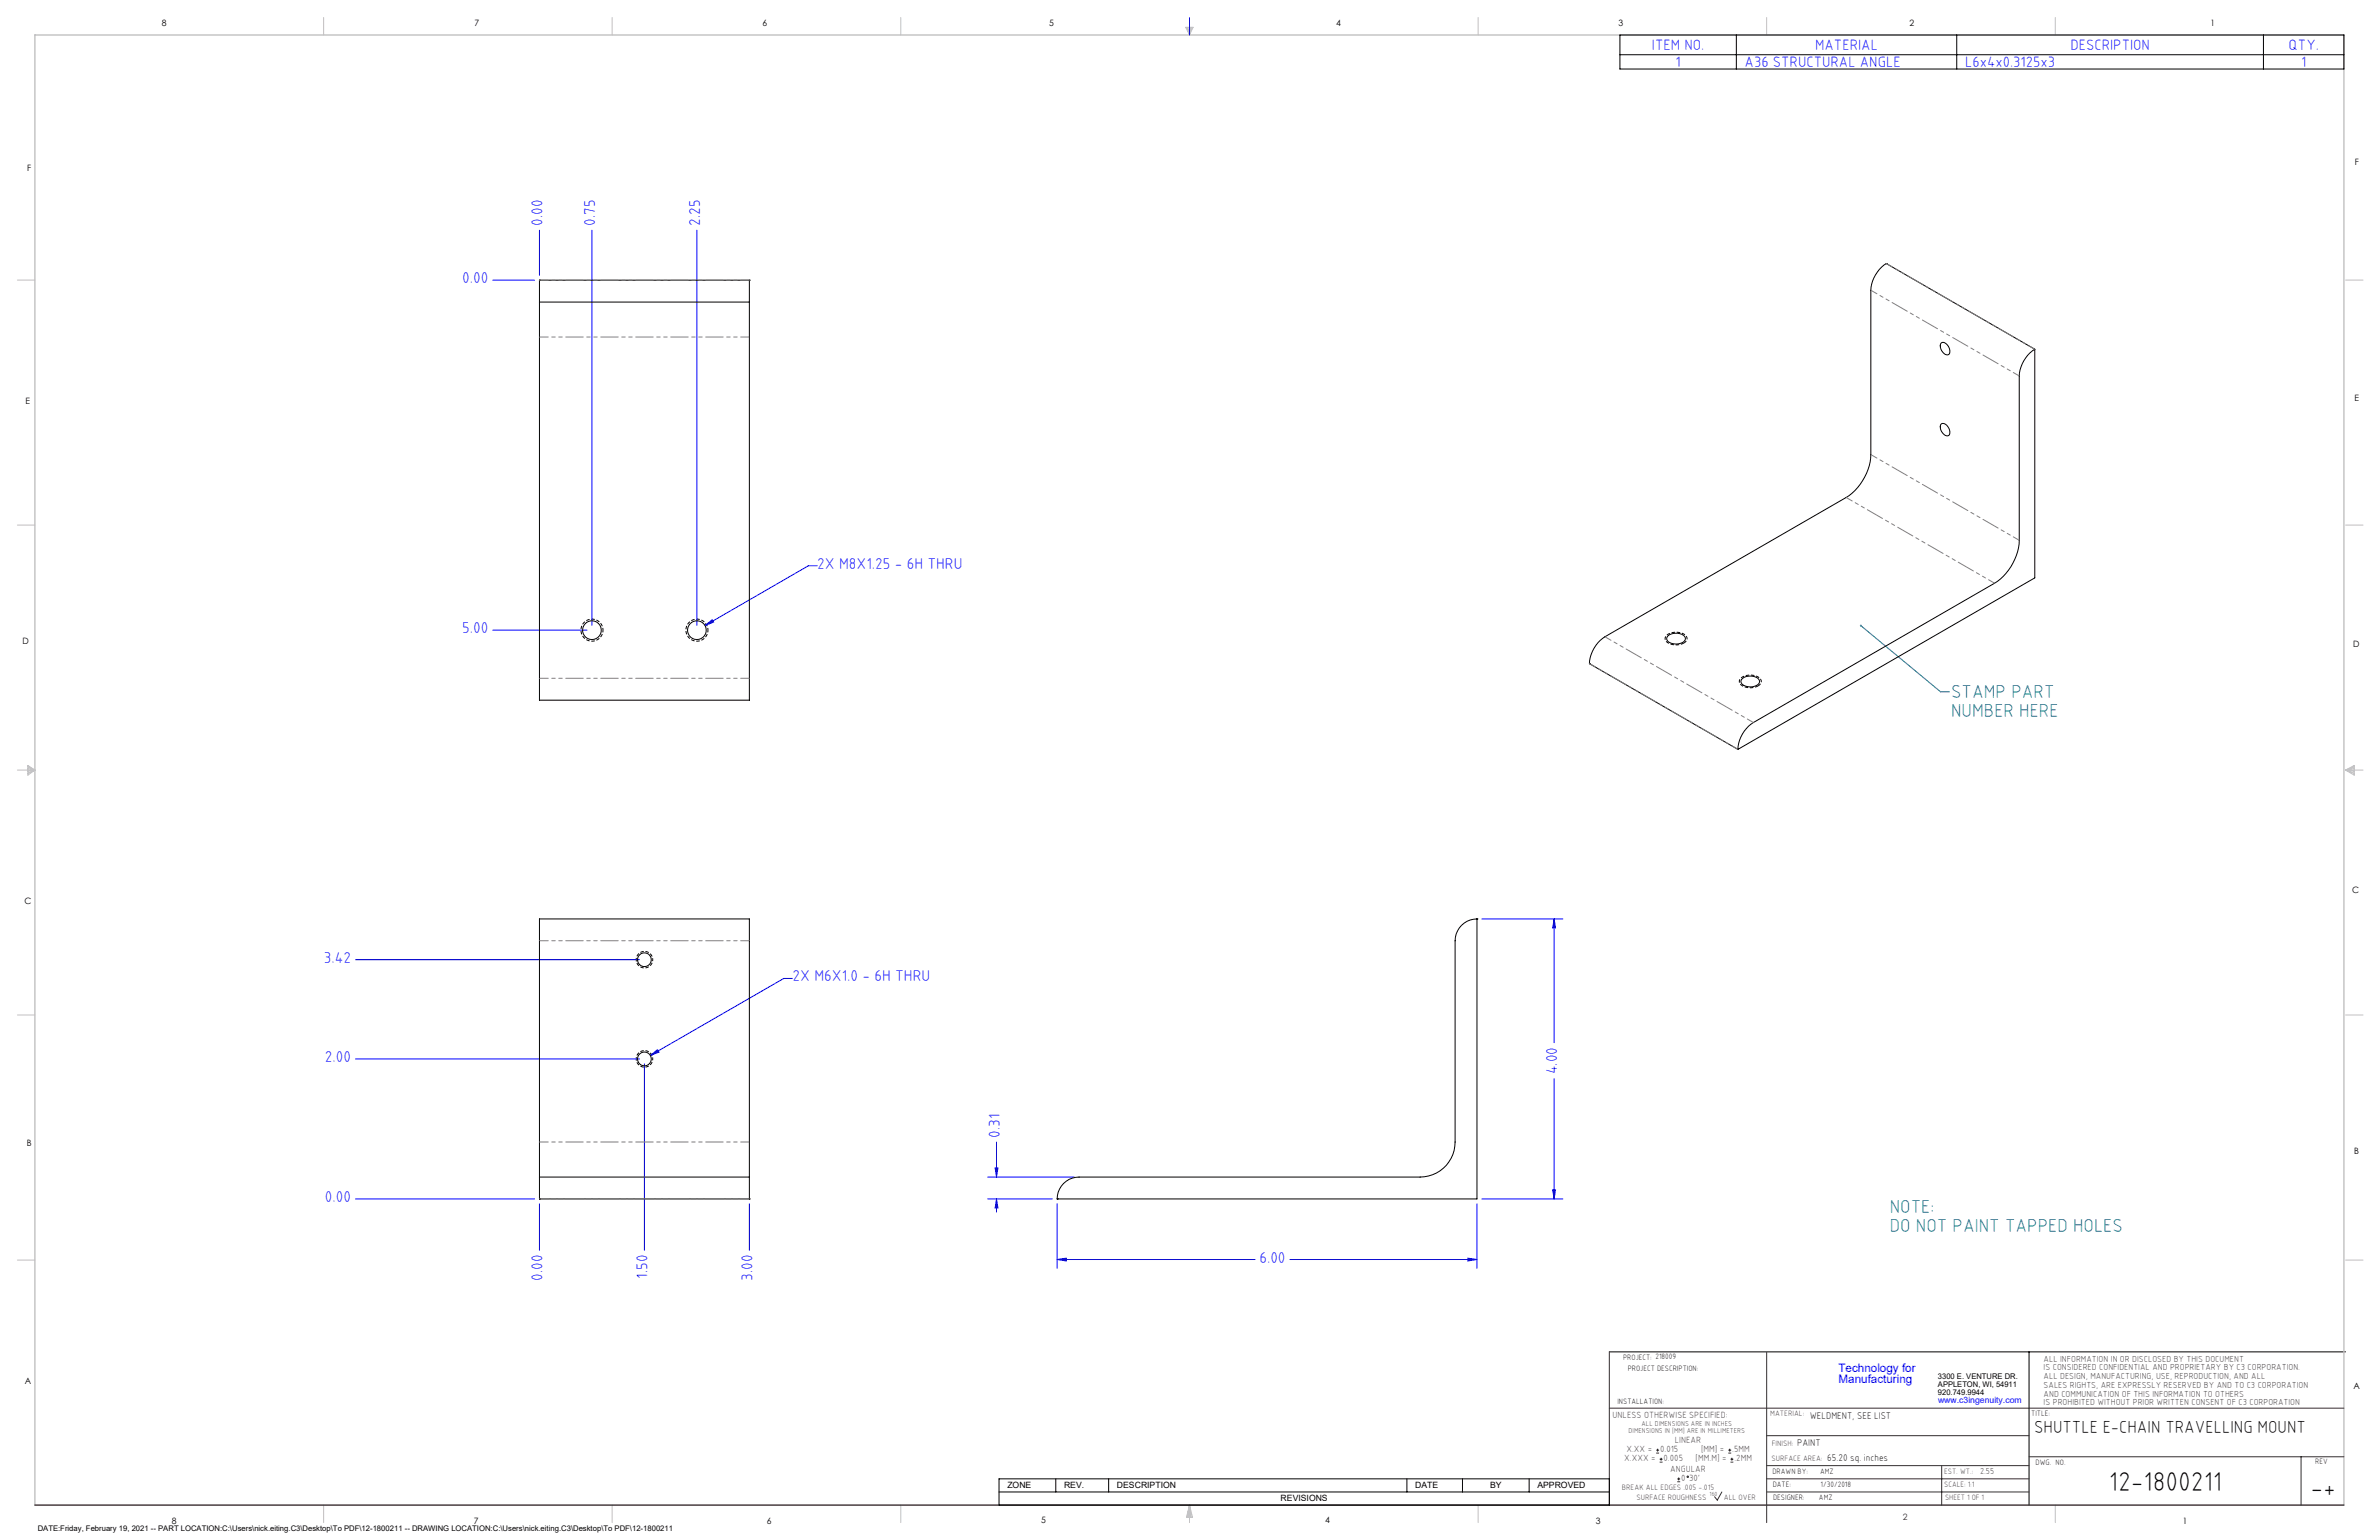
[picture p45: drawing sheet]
<svg xmlns="http://www.w3.org/2000/svg" width="864mm" height="559mm" viewBox="0 0 864 559" stroke-linecap="round" stroke-linejoin="round" font-family="sans-serif">
<defs><g id="words">
<g font-size="9.9">
<text x="765.6" y="541.1">12-1800211</text>
<text x="838.7" y="543.2">-+</text>
</g>
<g font-size="6.8" fill="#008080">
<text x="708.3" y="253.4">STAMP PART</text>
<text x="708.3" y="260.2">NUMBER HERE</text>
<text x="686" y="440.1">NOTE:</text>
<text x="686" y="446.9">DO NOT PAINT TAPPED HOLES</text>
</g>
<text font-size="6.3" x="738.4" y="519.9">SHUTTLE E-CHAIN TRAVELLING MOUNT</text>
<g font-size="5.7" fill="#00f">
<text x="197" y="81.9" transform="rotate(-90 197 81.9)">0.00</text>
<text x="216" y="81.9" transform="rotate(-90 216 81.9)">0.75</text>
<text x="254.1" y="81.9" transform="rotate(-90 254.1 81.9)">2.25</text>
<text x="167.8" y="102.8">0.00</text>
<text x="296.7" y="206.4">2X M8X1.25 - 6H THRU</text>
<text x="167.8" y="229.8">5.00</text>
<text x="117.5" y="349.4">3.42</text>
<text x="287.7" y="356.1">2X M6X1.0 - 6H THRU</text>
<text x="117.9" y="385.4">2.00</text>
<text x="565.3" y="389.8" transform="rotate(-90 565.3 389.8)">4.00</text>
<text x="362.9" y="412.8" transform="rotate(-90 362.9 412.8)">0.31</text>
<text x="117.9" y="436.1">0.00</text>
<text x="457.2" y="458.2">6.00</text>
<text x="197" y="464.8" transform="rotate(-90 197 464.8)">0.00</text>
<text x="235.1" y="464" transform="rotate(-90 235.1 464)">1.50</text>
<text x="273.2" y="464.8" transform="rotate(-90 273.2 464.8)">3.00</text>
</g>
<g font-size="5.4" fill="#00f">
<text x="599.7" y="18.1">ITEM NO.</text>
<text x="658.9" y="18.1">MATERIAL</text>
<text x="751.6" y="18.1">DESCRIPTION</text>
<text x="830.8" y="18.1">QTY.</text>
<text x="608.2" y="24.3">1</text>
<text x="633.3" y="24.3">A36 STRUCTURAL ANGLE</text>
<text x="713.3" y="24.3">L6x4x0.3125x3</text>
<text x="835.3" y="24.3">1</text>
</g>
<g font-size="4.2" fill="#00f">
<text x="667.4" y="497.7">Technology for</text>
<text x="667.4" y="502">Manufacturing</text>
</g>
<g font-size="3.5">
<text x="657" y="514.9">WELDMENT, SEE LIST</text>
<text x="652.4" y="524.7">PAINT</text>
<text x="663.3" y="530.1">65.20 sq. inches</text>
</g>
<g font-size="3.3" fill="#382c30">
<text x="585.4" y="514.4">UNLESS OTHERWISE SPECIFIED:</text>
<text x="590.4" y="526.8">X.XX =</text>
<text x="602.6" y="526.8">0.015</text>
<text x="608" y="523.6">LINEAR</text>
<text x="617.5" y="526.8">[MM] =</text>
<text x="628.8" y="526.8">.5MM</text>
<text x="589.6" y="530.1">X.XXX =</text>
<text x="603.9" y="530.1">0.005</text>
<text x="606.3" y="534">ANGULAR</text>
<text x="615.5" y="530.1">[MM.M] =</text>
<text x="629.6" y="530.1">.2MM</text>
<text x="610.3" y="537.3">0</text>
<text x="613.2" y="537.3">30'</text>
</g>
<g font-size="3.2">
<text x="58.8" y="9.6">8</text>
<text x="172.3" y="9.5">7</text>
<text x="276.8" y="9.5">6</text>
<text x="380.9" y="9.6">5</text>
<text x="485" y="9.5">4</text>
<text x="587.5" y="9.5">3</text>
<text x="693.1" y="9.5">2</text>
<text x="802.4" y="9.5">1</text>
<text x="854.9" y="59.8">F</text>
<text x="9.9" y="62">F</text>
<text x="9.3" y="146.5">E</text>
<text x="854.7" y="145.5">E</text>
<text x="8.2" y="233.6">D</text>
<text x="854.3" y="234.9">D</text>
<text x="8.9" y="328.1">C</text>
<text x="853.9" y="324.1">C</text>
<text x="9.7" y="415.8">B</text>
<text x="854.6" y="418.6">B</text>
<text x="9" y="502">A</text>
<text x="854.3" y="503.9">A</text>
<text x="62.3" y="552.9">8</text>
<text x="172" y="552.9">7</text>
<text x="278.3" y="552.9">6</text>
<text x="377.9" y="552.8">5</text>
<text x="481" y="552.8">4</text>
<text x="579.3" y="552.8">3</text>
<text x="792.4" y="552.8">1</text>
</g>
<g font-size="3.2" fill="#382c30">
<text x="741.9" y="494.1">ALL INFORMATION IN OR DISCLOSED BY THIS DOCUMENT</text>
<text x="741.9" y="497.3">IS CONSIDERED CONFIDENTIAL AND PROPRIETARY BY C3 CORPORATION.</text>
<text x="741.9" y="500.4">ALL DESIGN, MANUFACTURING, USE, REPRODUCTION, AND ALL</text>
<text x="741.9" y="503.6">SALES RIGHTS, ARE EXPRESSLY RESERVED BY AND TO C3 CORPORATION</text>
<text x="741.9" y="506.8">AND COMMUNICATION OF THIS INFORMATION TO OTHERS</text>
<text x="741.9" y="510">IS PROHIBITED WITHOUT PRIOR WRITTEN CONSENT OF C3 CORPORATION</text>
<text x="718.8" y="534.7">2.55</text>
<text x="690.7" y="551.6">2</text>
</g>
<text font-size="3.1" fill="#00f" x="703.5" y="509.2">www.c3ingenuity.com</text>
<g font-size="3.1">
<text x="365.7" y="540">ZONE</text>
<text x="386.3" y="540">REV.</text>
<text x="405.5" y="540">DESCRIPTION</text>
<text x="464.9" y="544.8">REVISIONS</text>
<text x="513.7" y="540">DATE</text>
<text x="540.9" y="540">BY</text>
<text x="558.1" y="540">APPROVED</text>
</g>
<g font-size="2.8">
<text x="589.2" y="493.3">PROJECT: 218009</text>
<text x="590.9" y="497.3">PROJECT DESCRIPTION:</text>
<text x="703.5" y="500.5">3300 E. VENTURE DR.</text>
<text x="703.5" y="503.3">APPLETON, WI, 54911</text>
<text x="587.1" y="509.6">INSTALLATION:</text>
<text x="703.5" y="506.2">920.749.9944</text>
<text x="737.3" y="513.8">TITLE:</text>
<text x="738.9" y="531.5">DWG. NO.</text>
<text x="840.5" y="531.3">REV</text>
<text x="643.4" y="534.9">DRAWN BY:</text>
<text x="643.5" y="539.7">DATE:</text>
<text x="660.7" y="534.7">AMZ</text>
<text x="660.9" y="539.6">1/30/2018</text>
<text x="643.6" y="544.4">DESIGNER:</text>
<text x="660.3" y="544.3">AMZ</text>
<text x="13.7" y="555.5">DATE:Friday, February 19, 2021 -- PART LOCATION:C:\Users\nick.eiting.C3\Desktop\To PDF\12-1800211 -- DRAWING LOCATION:C:\Users\nick.eiting.C3\Desktop\To PDF\12-1800211</text>
</g>
<g font-size="2.8" fill="#382c30">
<text x="642.6" y="513.8">MATERIAL:</text>
<text x="643.2" y="524.8">FINISH:</text>
<text x="643.1" y="530.1">SURFACE AREA:</text>
<text x="705.7" y="534.7">EST. WT.:</text>
<text x="705.7" y="539.7">SCALE: 1:1</text>
<text x="588.8" y="540.5">BREAK ALL EDGES .005 -.015</text>
<text x="594" y="544.2">SURFACE ROUGHNESS</text>
<text x="625.8" y="544.2">ALL OVER</text>
<text x="706.1" y="544.4">SHEET 1 OF 1</text>
</g>
<g font-size="2.5" fill="#382c30">
<text x="591.2" y="520.1">DIMENSIONS IN [MM] ARE IN MILLIMETERS</text>
<text x="595.9" y="517.3">ALL DIMENSIONS ARE IN INCHES</text>
</g>
<text font-size="2.2" fill="#382c30" x="620.6" y="542.9">160</text>
</g></defs>
<g fill="none" stroke="#000" stroke-width=".36">
<path d="M588 12.7h262.9v12.3h-262.9zM588 19.9h262.9M630.3 12.7v12.3M710.3 12.7v12.3M821.7 12.7v12.3M584.2 490.5h267.3M736.6 490.5v55.6M362.7 536.6h221.5v9.5h-221.5zM383.3 536.6v4.8M402.4 536.6v4.8M510.7 536.6v4.8M530.9 536.6v4.8"/>
<path d="M555.1 536.6v4.8M362.7 541.4h221.5"/>
</g>
<g fill="none" stroke="#c0c0c0" stroke-width=".36">
<path d="M117.5 6.4v6.3M222.2 6.4v6.3M327 6.4v6.3M430.4 9.9h2.7l-1.3 2.8zM430.9 9.9l.9 2.8M431.2 9.9l.6 2.8M432.1 9.9l-.3 2.8M432.6 9.9l-.8 2.8M536.6 6.4v6.3M641.3 6.4v6.3M746.1 6.4v6.3M6.3 101.6h6.4"/>
<path d="M851.5 101.6h6.3M6.3 190.5h6.4M851.5 190.5h6.3M6.3 279.4h6.4M10.1 277.7l2.6 1.7-2.6 1.9zM10.1 278.2l2.6 1.2M10.1 278.8l2.6 .6M12.7 279.4l-2.6 1.2M12.7 279.4l-2.6 .5M851.5 279.4h6.3M851.5 279.4l3.1 .5M851.5 279.4l3.1 1.2"/>
<path d="M851.5 279.4l3.1-1.7v3.6zM854.6 278.8l-3.1 .6M854.6 278.2l-3.1 1.2M6.3 368.3h6.4M851.5 368.3h6.3M6.3 457.2h6.4M851.5 457.2h6.3M117.5 546.1v6.4M222.2 546.1v6.4M327 546.1v6.4M431.8 546.1v6.4M431.8 546.1l1.1 4.5h-2.2z"/>
<path d="M431.8 546.1l.6 4.5M431.8 546.1l-.9 4.5M431.8 546.1l-.4 4.5M431.8 546.1l.3 4.5M536.6 546.1v6.4M746.1 546.1v6.4"/>
</g>
<path d="M12.7 546.1v-533.4h838.2v533.4" fill="none" stroke="#c0c0c0" stroke-width=".5"/>
<g fill="none" stroke="#00f" stroke-width=".36">
<path d="M431.8 6.4v6.3M195.8 83.5v16.4M214.9 83.5v143.4M253 83.5v143.4M178.9 101.7h15.2M296.7 205.3h-3.2l-37.6 21.7M178.9 228.7h34.2M255.9 227l2.6-2.1 .5 .8zM537.9 333.4h29.4M564.2 333.4l.5 3.3h-1.1zM564.2 333.4v45M129 348.2h103.2"/>
<path d="M287.7 355h-3.2l-48.4 28M129 384.2h103.2M233.9 386v67.7M236.1 383l2.6-2.1 .5 .9zM564.2 391.4v43.6M361.7 414.4v12.7M129 435h65.1M195.8 436.8v16.9M272 436.8v16.9M358.6 435h23.4M358.6 427.1h31.3M361.2 423.8h1.1l-.6 3.3z"/>
<path d="M361.7 435l.6 3.3h-1.1zM361.7 435v4.8M383.8 436.8v23.4M536.2 436.8v23.4M537.9 435h29.4M563.6 431.7h1.1l-.5 3.3zM383.8 457l3.3-.5v1.1zM383.8 457h71.8M468.3 457h67.9M532.8 456.5l3.4 .5-3.4 .6z"/>
</g>
<path d="M584.2 490.5v55.6M641.3 490.7v61.8M584.2 511h266.7M641.3 520.9h95.3M641.3 531.8h95.3M641.3 536.6h95.3M704.8 531.8v14.3M736.6 528.6h114.3M835.3 528.6v17.5M625.1 541.4l-1.7 2.9-1-1.2M641.3 541.4h95.3" fill="none" stroke="#382c30" stroke-width=".36"/>
<path d="M12.7 546.1h838.2" fill="none" stroke="#382c30" stroke-width=".5"/>
<path d="M236.9 348.2a3 3 0 0 0-4.4-2.6 3 3 0 0 0-.2 5.1 3 3 0 0 0 4.6-2.2v-.3M236.9 384.2a3 3 0 0 0-4.4-2.6 3 3 0 0 0-.2 5.1 3 3 0 0 0 4.6-2.2v-.3" fill="none" stroke="#000" stroke-width=".36" stroke-dasharray="1.3 .6" stroke-dashoffset=".7" stroke-linecap="butt"/>
<path d="M218.9 228.7a4 4 0 0 0-5.9-3.6 4 4 0 0 0-.3 6.9 4 4 0 0 0 6.2-3.1v-.2M257 228.7a4 4 0 0 0-5.9-3.6 4 4 0 0 0-.3 6.9 4 4 0 0 0 6.2-3.1v-.2" fill="none" stroke="#000" stroke-width=".36" stroke-dasharray="1.3 .6" stroke-dashoffset=".5" stroke-linecap="butt"/>
<path d="M611.3 233.3a5.6 5.6 0 0 1-6.6-.8 1.96 1.96 0 0 1 1.6-2.7 5.4 5.4 0 0 1 5.9 1.1 1.66 1.66 0 0 1-.9 2.4M638.2 248.9a5.6 5.6 0 0 1-6.6-.9 1.96 1.96 0 0 1 1.6-2.7 5.4 5.4 0 0 1 5.9 1.2 1.66 1.66 0 0 1-.9 2.4" fill="none" stroke="#000" stroke-width=".36" stroke-dasharray="1.3 .6" stroke-dashoffset=".1" stroke-linecap="butt"/>
<path d="M675.5 227l29 24h3.1" fill="none" stroke="#008080" stroke-width=".36"/>
<path d="M675.3 226.7a.36 .36 0 0 1 .6 0 .36 .36 0 0 1-.3 .6 .36 .36 0 0 1-.3-.5l.2 .2z" fill="#008080"/>
<g fill="#00f">
<path d="M236.1 383l3.1-1.2-.5-.9zM255.9 227l3.1-1.3-.5-.8z"/>
<path d="M383.8 457l3.3-.5v1.1zM532.8 456.5l3.4 .5-3.4 .6z"/>
<path d="M563.6 431.7h1.1l-.5 3.3zM564.2 333.4l.5 3.3h-1.1z"/>
<path d="M361.2 423.8h1.1l-.6 3.3zM361.7 435l.6 3.3h-1.1z"/>
</g>
<g fill="none" stroke="#000" stroke-width=".36">
<path d="M684.7 95.6a12.4 12.4 0 0 0-5.6 9.7v59.7a19.9 19.9 0 0 1-8.9 15.5l-87.6 50.6a12.5 12.5 0 0 0-5.6 9.7M684.7 95.6h.1M684.7 95.6l53.9 31.1M195.8 101.7h.1M195.8 101.7v7.9M195.8 109.6v144.5h76.2v-144.5M195.8 101.7h76.2M195.8 109.6h76.2M272 101.7h.1M272 101.7v7.9M704.6 124.6a1.68 1.68 0 0 1 2.5 .8l.7 1.8a1.17 1.17 0 0 1-.5 1.5 1.17 1.17 0 0 1-1.6-.4l-1.1-1.6-.3-1.2zM738.6 126.7a12.5 12.5 0 0 0-5.6 9.8v59.6a19.9 19.9 0 0 1-9 15.5l-87.5 50.6a12.3 12.3 0 0 0-5.6 9.7"/>
<path d="M738.6 126.7v83l-107.7 62.2M704.6 154a1.94 1.94 0 0 1 2.9 1.4l.3 1.2a1.17 1.17 0 0 1-.5 1.5 1.17 1.17 0 0 1-1.6-.4l-1.1-1.6-.3-1.2zM605.6 230.6a4.5 4.5 0 0 1 6.2 .7 2.04 2.04 0 0 1-2.1 2.2 3.8 3.8 0 0 1-4.7-1.6zM577 240.8h.1M577 240.8l53.9 31.1M632.6 246.2a4.5 4.5 0 0 1 6.1 .7 1.98 1.98 0 0 1-2.1 2.2 3.8 3.8 0 0 1-4.6-1.7zM630.9 271.9h.1M536.2 333.4a7.9 7.9 0 0 0-8 8v73a12.7 12.7 0 0 1-12.7 12.7h-123.8a7.9 7.9 0 0 0-7.9 7.9M536.2 333.4h.1M536.2 333.4v101.6h-152.4M195.8 435h.1M195.8 427.1v7.9"/>
<path d="M195.8 427.1v-93.7h76.2v93.7M195.8 435h76.2M195.8 427.1h76.2M272 435h.1M272 427.1v7.9M383.8 435h.1"/>
<circle cx="214.9" cy="228.7" r="3.4"/>
<circle cx="253" cy="228.7" r="3.4"/>
<circle cx="233.9" cy="348.2" r="2.5"/>
<circle cx="233.9" cy="384.2" r="2.51"/>
</g>
<path d="M272 101.7h-76.2M272 122.3h-76.2M272 246.1h-76.2M272 341.4h-76.2M272 414.4h-76.2M272 435h-76.2" fill="none" stroke="#808080" stroke-width=".36" stroke-dasharray="6.3 1.3 1.3 1.3 1.3 1.3" stroke-dashoffset="3.2"/>
<path d="M733 136.4l-53.8-31.1M738.6 126.7l-53.8-31.1M733 196.1l-53.8-31.1M724.1 211.6l-53.9-31.1M630.9 271.9l-53.9-31.1M636.5 262.2l-53.9-31.1" fill="none" stroke="#808080" stroke-width=".36" stroke-dasharray="6.3 1.3 1.3 1.3 1.3 1.3" stroke-dashoffset="3.8"/>
<g fill="none" stroke="#382c30" stroke-width=".36">
<path d="M601.2 527.3h1.1M601.2 526.2h1.1M601.7 525.7v1M602.5 530.5h1M602.5 529.5h1M603 529v1M608.9 537.7h1M608.9 536.6h1M609.4 536.1v1.1M627.4 527.3h1M627.4 526.2h1M627.9 525.7v1"/>
<path d="M628.2 530.5h1M628.2 529.5h1M628.7 529v1"/>
<circle cx="612.7" cy="535.9" r=".27"/>
</g>
<use href="#words"/>
</svg>
